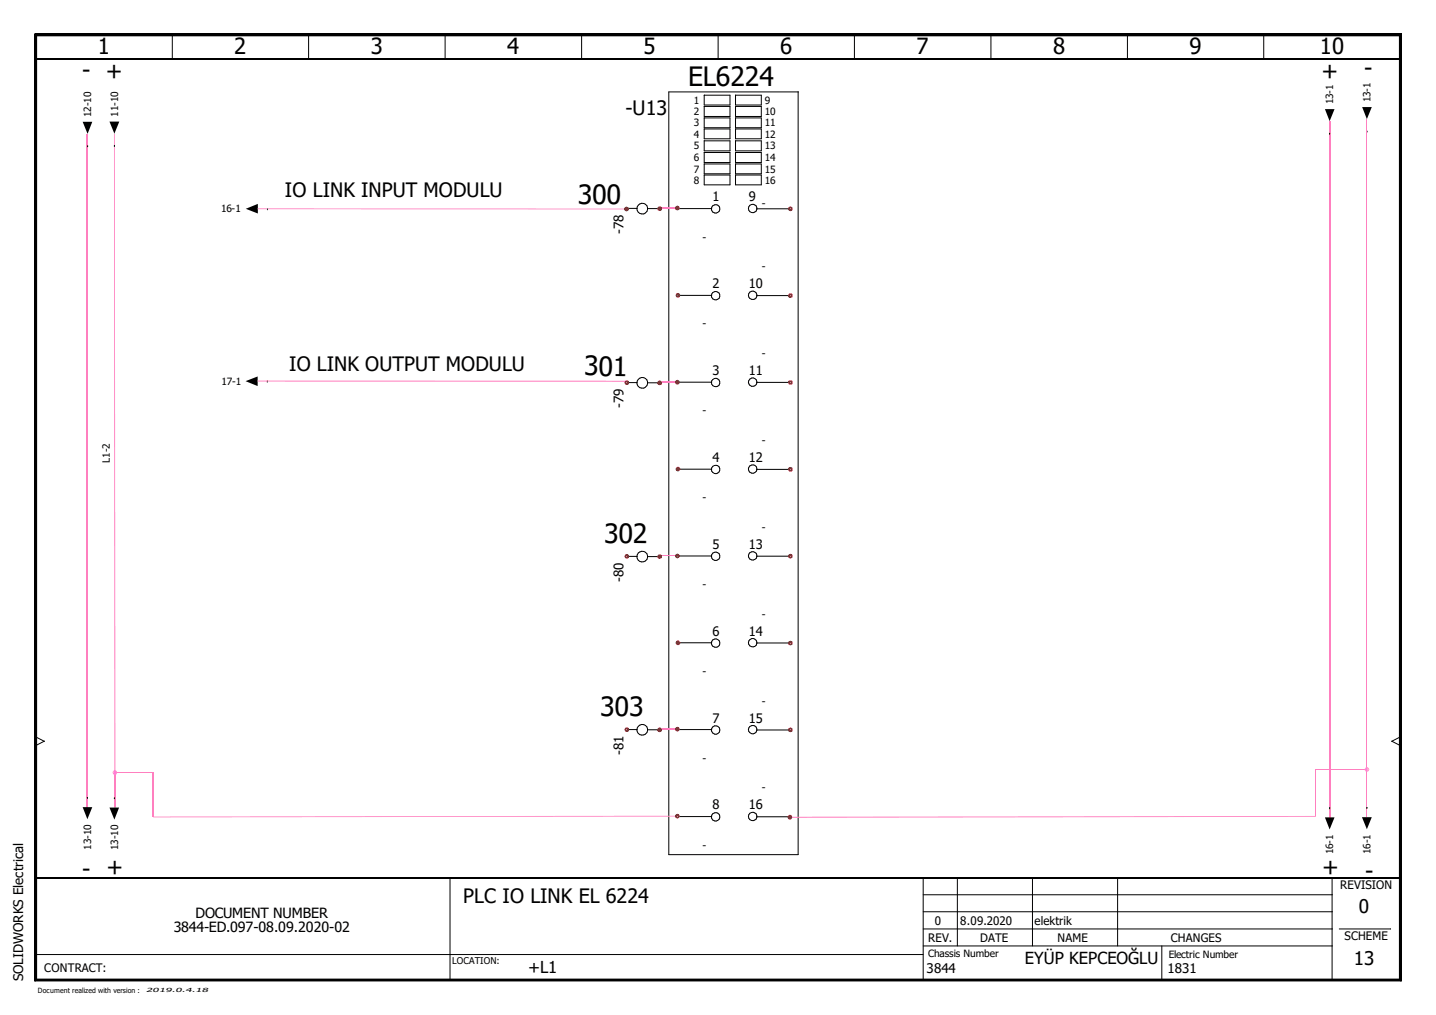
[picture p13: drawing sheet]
<svg xmlns="http://www.w3.org/2000/svg" width="297mm" height="210mm" viewBox="0 0 297 210" stroke-linecap="round" stroke-linejoin="round" font-family="sans-serif">
<defs><g id="words">
<g font-size="5.5">
<text x="142.3" y="17.8">EL6224</text>
<text x="119.5" y="42.1" transform="rotate(1 119.5 42.1)">300</text>
<text x="120.8" y="77.6" transform="rotate(1 120.8 77.6)">301</text>
<text x="125" y="112.3" transform="rotate(1 125 112.3)">302</text>
<text x="124.2" y="148" transform="rotate(1 124.2 148)">303</text>
</g>
<g font-size="4.8">
<text x="17" y="16.2">- +</text>
<text x="273.3" y="16.3">+</text>
<text x="282.1" y="15.7">-</text>
<text x="17" y="181.4">- +</text>
<text x="273.5" y="181">+</text>
<text x="282.4" y="181.7">-</text>
</g>
<g font-size="4.6">
<text x="20.2" y="11.3">1</text>
<text x="48.5" y="11.3">2</text>
<text x="76.7" y="11.3">3</text>
<text x="104.9" y="11.3">4</text>
<text x="133.1" y="11.3">5</text>
<text x="161.4" y="11.3">6</text>
<text x="189.6" y="11.3">7</text>
<text x="217.8" y="11.3">8</text>
<text x="246" y="11.3">9</text>
<text x="273" y="11.3">10</text>
</g>
<g font-size="4.1">
<text x="129.4" y="23.8">-U13</text>
<text x="58.9" y="40.8">IO LINK INPUT MODULU</text>
<text x="59.8" y="76.6">IO LINK OUTPUT MODULU</text>
<text x="95.8" y="186.7">PLC IO LINK EL 6224</text>
</g>
<g font-size="3.9">
<text x="281.1" y="188.8">0</text>
<text x="280" y="199.5">13</text>
</g>
<g font-size="3.4">
<text x="109.3" y="201.1">+L1</text>
<text x="212" y="199.4">EYÜP KEPCEOĞLU</text>
</g>
<g font-size="2.9">
<text x="40.5" y="189.8">DOCUMENT NUMBER</text>
<text x="35.9" y="192.7">3844-ED.097-08.09.2020-02</text>
</g>
<g font-size="2.7">
<text x="147.4" y="41.7">1</text>
<text x="154.9" y="41.7">9</text>
<text x="129" y="48.3" transform="rotate(-90 129 48.3)">-78</text>
<text x="147.4" y="59.6">2</text>
<text x="154.9" y="59.6">10</text>
<text x="147.4" y="77.6">3</text>
<text x="154.9" y="77.6">11</text>
<text x="129" y="84.3" transform="rotate(-90 129 84.3)">-79</text>
<text x="147.4" y="95.5">4</text>
<text x="154.9" y="95.5">12</text>
<text x="147.4" y="113.5">5</text>
<text x="154.9" y="113.5">13</text>
<text x="129" y="120.3" transform="rotate(-90 129 120.3)">-80</text>
<text x="147.4" y="131.5">6</text>
<text x="154.9" y="131.5">14</text>
<text x="147.4" y="149.4">7</text>
<text x="154.9" y="149.4">15</text>
<text x="129" y="156.1" transform="rotate(-90 129 156.1)">-81</text>
<text x="147.4" y="167.4">8</text>
<text x="154.9" y="167.4">16</text>
<text x="4.8" y="202.9" transform="rotate(-90 4.8 202.9)">SOLIDWORKS Electrical</text>
<text x="191.7" y="201.1">3844</text>
<text x="241.5" y="201.3">1831</text>
</g>
<g font-size="2.4">
<text x="277.2" y="183.9">REVISION</text>
<text x="193.4" y="191.3">0</text>
<text x="198.6" y="191.3">8.09.2020</text>
<text x="214" y="191.3">elektrik</text>
<text x="192" y="194.7">REV.</text>
<text x="202.7" y="194.7">DATE</text>
<text x="218.8" y="194.7">NAME</text>
<text x="242.2" y="194.7">CHANGES</text>
<text x="278.1" y="194.4">SCHEME</text>
<text x="9.1" y="200.9">CONTRACT:</text>
</g>
<g font-size="2.1">
<text x="143.5" y="23.7">2</text>
<text x="143.5" y="21.5">1</text>
<text x="158.2" y="21.5">9</text>
<text x="158.2" y="23.7">10</text>
<text x="275.8" y="21.6" transform="rotate(-90 275.8 21.6)">13-1</text>
<text x="283.5" y="21.2" transform="rotate(-90 283.5 21.2)">13-1</text>
<text x="18.8" y="24.2" transform="rotate(-90 18.8 24.2)">12-10</text>
<text x="24.4" y="24.1" transform="rotate(-90 24.4 24.1)">11-10</text>
<text x="143.5" y="28.4">4</text>
<text x="143.5" y="26.1">3</text>
<text x="158.2" y="26.1">11</text>
<text x="158.2" y="28.4">12</text>
<text x="143.5" y="30.9">5</text>
<text x="143.5" y="35.7">7</text>
<text x="143.5" y="33.3">6</text>
<text x="158.2" y="30.9">13</text>
<text x="158.2" y="33.3">14</text>
<text x="158.2" y="35.7">15</text>
<text x="143.5" y="38.1">8</text>
<text x="158.2" y="38.1">16</text>
<text x="45.7" y="43.9">16-1</text>
<text x="157.6" y="42.7">-</text>
<text x="145.3" y="49.7">-</text>
<text x="157.6" y="55.9">-</text>
<text x="145.3" y="67.7">-</text>
<text x="157.6" y="73.8">-</text>
<text x="45.8" y="79.6">17-1</text>
<text x="145.3" y="85.7">-</text>
<text x="22.7" y="95.7" transform="rotate(-90 22.7 95.7)">L1-2</text>
<text x="157.6" y="91.8">-</text>
<text x="145.3" y="103.6">-</text>
<text x="157.6" y="109.8">-</text>
<text x="145.3" y="121.6">-</text>
<text x="157.6" y="127.7">-</text>
<text x="145.3" y="139.6">-</text>
<text x="157.6" y="145.7">-</text>
<text x="145.3" y="157.5">-</text>
<text x="157.6" y="163.7">-</text>
<text x="18.8" y="175.7" transform="rotate(-90 18.8 175.7)">13-10</text>
<text x="24.4" y="175.8" transform="rotate(-90 24.4 175.8)">13-10</text>
<text x="145.3" y="175.5">-</text>
<text x="275.8" y="176.7" transform="rotate(-90 275.8 176.7)">16-1</text>
<text x="283.5" y="176.6" transform="rotate(-90 283.5 176.6)">16-1</text>
<text x="192" y="198">Chassis Number</text>
<text x="241.8" y="198.1">Electric Number</text>
</g>
<text font-size="1.9" x="93.5" y="199.3">LOCATION:</text>
<text font-size="1.5" x="7.8" y="205.3">Document realized with version :</text>
<text font-size="1.2" x="30.3" y="205.2">2019.0.4.18</text>
</g></defs>
<path d="M0 0h297v209.9h-297z" fill="none" stroke="#fff" stroke-width=".21"/>
<g fill="none" stroke="#000" stroke-width=".21">
<path d="M7.2 7l.4 .4zM7.2 7h282.6zM7.2 7v195.9zM7.2 7h282.6v195.9h-282.6zM7.6 7.4h281.9zM7.6 7.4v195.1zM7.6 7.4h281.9v195.1h-281.9zM35.7 7.2l-.1 4.9M63.9 7.2l-.1 4.9M92.1 7.2v4.9M120.4 7.2l-.1 4.9M138.3 19h26.8v157.7h-26.8z"/>
<path d="M145.7 19.7h5.3v2h-5.3zM148.6 7.2l-.1 4.9M152.1 19.7h5.4v2h-5.4zM176.8 7.2l-.1 4.9M205 7.2v4.9M233.3 7.2l-.1 4.9M261.4 7.2v4.9M289.5 7.4v195.1zM289.8 7l-.3 .4zM289.8 7v195.9zM18.1 30.2h.1M23.7 30.1h.1"/>
<path d="M145.7 22h5.3v2.1h-5.3zM145.7 24.4h5.3v2h-5.3zM145.7 26.7h5.3v2h-5.3zM145.7 29.1h5.3v2.1h-5.3zM145.7 31.5h5.3v2.1h-5.3zM145.7 33.9h5.3v2h-5.3zM145.7 36.2h5.3v2h-5.3zM152.1 22h5.4v2.1h-5.4zM152.1 24.4h5.4v2h-5.4zM152.1 26.7h5.4v2h-5.4zM152.1 29.1h5.4v2.1h-5.4zM152.1 31.5h5.4v2.1h-5.4z"/>
<path d="M152.1 33.9h5.4v2h-5.4zM152.1 36.2h5.4v2h-5.4zM275 27.6h.1M282.7 27.1h.1M55.3 43.2h.1M129.9 43.1h1.8M131.7 43.1h.1M133.9 43.1h2.4M140.4 43.1h6.8M147.1 43.2h.1M154.8 43.1h.1M156.5 43.2h6.8"/>
<path d="M55.3 78.8h.1M129.9 79.1h1.8M131.7 79.2h.1M133.9 79.2h2.4M140.4 79h6.8M140.4 61.1h6.8M147.1 79.1h.1M147.1 61.2h.1M154.8 79h.1M154.8 61.1h.1M156.5 79.1h6.8M156.5 61.1h6.8"/>
<path d="M140.4 97h6.8M147.1 97.1h.1M154.8 97h.1M156.5 97.1h6.8M129.9 115.1h1.8M131.7 115.1h.1M133.9 115.1h2.4M140.4 115h6.8M147.1 115h.1M154.8 115h.1M156.5 115h6.8M140.4 132.9h6.8"/>
<path d="M147.1 133h.1M154.8 132.9h.1M156.5 133h6.8M7.4 152.4l1.7 .9M9.1 153.3l-1.7 .9M9.1 153.3h.1M129.9 150.9h1.9M133.9 150.9h2.4M140.4 150.9h6.8M147.1 151h.1M154.8 150.9h.1M156.5 151h6.8"/>
<path d="M287.9 153.3l1.8 .9M287.9 153.3h.1M289.6 152.4l-1.7 .9M18.1 164.9h.1M23.7 165h.1M140.4 168.9h6.8M147.1 168.9h.1M154.8 168.8h.1M156.5 168.9h6.8M275 167h.1M282.7 167h.1M7.4 197.4h183.6"/>
<path d="M93.1 181.5v21.2M191 195.6h84.6M191 192.1h84.6M191 188.6h84.6M191 185h84.6M191 181.5v21.2M198.1 181.5l-.1 14.1M213.6 181.5v14.1M231.2 181.5v14.1M240.3 195.6l.1 7.1M275.6 181.5l-.1 21.2M277 192.1h10.7"/>
<path d="M7.2 202.9h282.6zM7.6 202.5l-.4 .4zM7.6 202.5h281.9zM289.5 202.5l.3 .4z"/>
<circle cx="132.8" cy="43.1" r="1.11"/>
<circle cx="148" cy="43.2" r=".88"/>
<circle cx="155.7" cy="43.1" r=".87"/>
<circle cx="132.9" cy="79.2" r="1.12"/>
<circle cx="148" cy="61.2" r=".87"/>
<circle cx="148" cy="79.1" r=".88"/>
<circle cx="155.7" cy="61.1" r=".88"/>
<circle cx="155.7" cy="79" r=".88"/>
<circle cx="148" cy="97.1" r=".88"/>
<circle cx="155.7" cy="97" r=".88"/>
<circle cx="132.8" cy="115.1" r="1.11"/>
<circle cx="148" cy="115" r=".87"/>
<circle cx="155.7" cy="115" r=".87"/>
<circle cx="148" cy="133" r=".88"/>
<circle cx="155.7" cy="132.9" r=".88"/>
<circle cx="132.9" cy="150.9" r="1.1"/>
<circle cx="148" cy="151" r=".88"/>
<circle cx="155.7" cy="150.9" r=".88"/>
<circle cx="148" cy="168.9" r=".88"/>
<circle cx="155.7" cy="168.8" r=".87"/>
</g>
<path d="M7.2 7.2h282.6M7.2 202.7h282.6" fill="none" stroke="#000" stroke-width=".38"/>
<g fill="#000">
<path d="M7.2 7l.4 .4zM289.8 7l-.3 .4zM17.1 25.2h2l-1 2.5zM22.6 25.1h2.1l-1 2.5zM274.1 22.6h2l-1.1 2.5zM281.8 22.1h2l-1.1 2.5zM50.8 43.2l2.5-1v2zM50.8 78.8l2.5-.9v1.9zM17.1 166.9h2l-1 2.5zM22.6 167h2l-.9 2.5zM274.1 169h2l-1.1 2.5zM281.7 169h2.1l-1.1 2.5z"/>
<path d="M7.6 202.5l-.4 .4zM289.5 202.5l.3 .4z"/>
</g>
<path d="M7.4 7v195.9M7.4 12.1h282.2M289.6 7v195.9M7.4 181.5h282.2" fill="none" stroke="#000" stroke-width=".34"/>
<path d="M18.1 27.6v139.4M275.1 25.1v143.9M282.7 24.6v144.4M53.3 43.2h76.3M136.7 43h3.4M136.7 79.1h3.4M136.7 115h3.4M136.7 150.8h3.4M282.7 159.1h-10.5v9.7M23.8 167v-7.2h7.9v9.2" fill="none" stroke="#ff7fbf" stroke-width=".21"/>
<path d="M31.7 168.9h108.4" fill="none" stroke="#ff7fbf" stroke-width=".34"/>
<path d="M163.4 168.9h108.8" fill="none" stroke="#ff7fbf" stroke-width=".38"/>
<path d="M53.3 78.8h76.3" fill="none" stroke="#ff7fbf" stroke-width=".25"/>
<path d="M23.7 27.6v132.2" fill="none" stroke="#ff7fbf" stroke-width=".3"/>
<g fill="#ff7fdf">
<path d="M282.8 159.1l.3-.3 .1 .3z"/>
<path d="M282.7 158.6l.4 .2-.3 .3z"/>
<path d="M282.4 158.8l.3-.2v.5z"/>
<path d="M282.4 158.8l.3 .3h-.5z"/>
<path d="M282.2 159.1l.5 .1-.3 .3z"/>
<path d="M282.7 159.2v.4l-.3-.1z"/>
<path d="M282.7 159.2l.4 .3-.4 .1z"/>
<path d="M282.8 159.1h.4l-.1 .4z"/>
</g>
<g fill="#a50000">
<path d="M163.5 150.9l.4-.3 .1 .4z"/>
<path d="M163.5 150.5l.4 .1-.4 .3z"/>
<path d="M163.1 150.6l.4-.1v.4z"/>
<path d="M163.1 150.6l.3 .4h-.4z"/>
<path d="M163 151h.4l-.3 .3z"/>
<path d="M163.4 151l.1 .4-.4-.1z"/>
<path d="M163.5 151l.4 .3-.4 .1z"/>
<path d="M163.5 151h.5l-.1 .3z"/>
<path d="M163.5 133l.4-.4 .1 .4z"/>
<path d="M163.5 132.5l.4 .1-.4 .4z"/>
<path d="M163.1 132.6l.4-.1v.4z"/>
<path d="M163.1 132.6l.3 .4h-.4z"/>
<path d="M163 133h.4l-.3 .3z"/>
<path d="M163.4 133l.1 .5-.4-.2z"/>
<path d="M163.5 133.1l.4 .2-.4 .2z"/>
<path d="M163.5 133h.5l-.1 .3z"/>
<path d="M163.5 115l.4-.3 .1 .3z"/>
<path d="M163.5 114.5l.4 .2-.4 .3z"/>
<path d="M163.1 114.7l.4-.2v.5z"/>
<path d="M163.1 114.7l.3 .3h-.4z"/>
<path d="M163 115l.4 .1-.3 .3z"/>
<path d="M163.4 115.1l.1 .4-.4-.1z"/>
<path d="M163.5 115.1l.4 .3-.4 .1z"/>
<path d="M163.5 115h.5l-.1 .4z"/>
<path d="M163.5 97l.4-.3 .1 .4z"/>
<path d="M163.5 96.6l.4 .1-.4 .3z"/>
<path d="M163.1 96.7l.4-.1v.4z"/>
<path d="M163.1 96.7l.3 .4h-.4z"/>
<path d="M163 97.1h.4l-.3 .3z"/>
<path d="M163.4 97.1l.1 .5-.4-.2z"/>
<path d="M163.5 97.1l.4 .3-.4 .2z"/>
<path d="M163.5 97.1h.5l-.1 .3z"/>
<path d="M163.5 79.1l.4-.4 .1 .4z"/>
<path d="M163.5 78.6l.4 .1-.4 .4z"/>
<path d="M163.1 78.7l.4-.1-.1 .5z"/>
<path d="M163.1 78.7l.3 .4h-.4z"/>
<path d="M163 79.1h.4l-.3 .4z"/>
<path d="M163.4 79.1l.1 .5-.4-.1z"/>
<path d="M163.5 79.2l.4 .3-.4 .1z"/>
<path d="M163.5 79.1h.5l-.1 .4z"/>
<path d="M163.5 61.1l.4-.3 .1 .3z"/>
<path d="M163.5 60.6l.4 .2-.4 .3z"/>
<path d="M163.1 60.8l.4-.2v.5z"/>
<path d="M163.1 60.8l.3 .3h-.4z"/>
<path d="M163 61.1l.4 .1-.3 .3z"/>
<path d="M163.4 61.2l.1 .4-.4-.1z"/>
<path d="M163.5 61.2l.4 .3-.4 .1z"/>
<path d="M163.5 61.1h.5l-.1 .4z"/>
<path d="M163.5 43.1l.4-.3 .1 .4z"/>
<path d="M163.5 42.7l.4 .1-.4 .3z"/>
<path d="M163.1 42.8l.4-.1v.4z"/>
<path d="M163.1 42.8l.3 .4h-.4z"/>
<path d="M163 43.2h.4l-.3 .3z"/>
<path d="M163.4 43.2l.1 .5-.4-.2z"/>
<path d="M163.5 43.2l.4 .3-.4 .2z"/>
<path d="M163.5 43.2h.5l-.1 .3z"/>
<path d="M163.4 169l.3-.3 .2 .3z"/>
<path d="M163.4 168.5l.3 .2-.3 .3z"/>
<path d="M163 168.7l.4-.2v.5z"/>
<path d="M163 168.7l.4 .3h-.5z"/>
<path d="M162.9 169h.5l-.4 .4z"/>
<path d="M163.4 169v.5l-.4-.1z"/>
<path d="M163.4 169l.3 .4-.3 .1z"/>
<path d="M163.4 169h.5l-.2 .4z"/>
<path d="M140.3 132.9l.3-.3 .2 .3z"/>
<path d="M140.2 132.4l.4 .2-.3 .3z"/>
<path d="M139.9 132.6l.3-.2v.5z"/>
<path d="M139.9 132.6l.3 .3h-.5z"/>
<path d="M139.7 132.9l.5 .1-.3 .3z"/>
<path d="M140.2 133v.4l-.3-.1z"/>
<path d="M140.2 133l.4 .3-.4 .1z"/>
<path d="M140.3 132.9h.5l-.2 .4z"/>
<path d="M140.6 96.6l.2 .4h-.5z"/>
<path d="M140.2 96.5l.4 .1-.3 .4z"/>
<path d="M139.9 96.6l.3-.1v.4z"/>
<path d="M139.9 96.6l.3 .4h-.5z"/>
<path d="M139.7 97h.5l-.3 .4z"/>
<path d="M139.9 97.4l.3-.3v.4z"/>
<path d="M140.3 97l.3 .4-.4 .1z"/>
<path d="M140.3 97h.5l-.2 .4z"/>
<path d="M140.3 61l.3-.3 .2 .4z"/>
<path d="M140.2 60.6l.4 .1-.3 .3z"/>
<path d="M139.9 60.7l.3-.1v.4z"/>
<path d="M139.9 60.7l.3 .4h-.5z"/>
<path d="M139.7 61.1h.5l-.3 .3z"/>
<path d="M139.9 61.4l.3-.3v.5z"/>
<path d="M140.2 61.1l.4 .3-.4 .2z"/>
<path d="M140.3 61.1h.5l-.2 .3z"/>
<path d="M140.2 168.7l.3-.3 .1 .4z"/>
<path d="M140.1 168.3l.4 .1-.3 .3z"/>
<path d="M139.8 168.4l.3-.1v.4z"/>
<path d="M139.8 168.4l.3 .4h-.5z"/>
<path d="M139.6 168.8h.5l-.3 .3z"/>
<path d="M140.1 168.8v.5l-.3-.2z"/>
<path d="M140.1 168.8l.4 .3-.4 .2z"/>
<path d="M140.2 168.8h.4l-.1 .3z"/>
<path d="M140.2 150.7l.3-.2 .1 .3z"/>
<path d="M140.1 150.3l.4 .2-.3 .2z"/>
<path d="M139.8 150.5l.3-.2v.4z"/>
<path d="M139.8 150.5l.3 .3h-.5z"/>
<path d="M139.6 150.8h.5l-.3 .3z"/>
<path d="M140.1 150.8v.5l-.3-.2z"/>
<path d="M140.1 150.8l.4 .3-.4 .2z"/>
<path d="M140.2 150.8h.4l-.1 .3z"/>
<path d="M140.2 114.9l.3-.3 .1 .4z"/>
<path d="M140.1 114.5l.4 .1-.3 .3z"/>
<path d="M139.8 114.6l.3-.1v.4z"/>
<path d="M139.8 114.6l.3 .4h-.5z"/>
<path d="M139.6 115h.5l-.3 .3z"/>
<path d="M139.8 115.3l.3-.3v.5z"/>
<path d="M140.1 115l.4 .3-.4 .2z"/>
<path d="M140.2 115h.4l-.1 .3z"/>
<path d="M140.2 79l.3-.3 .1 .3z"/>
<path d="M140.1 78.5l.4 .2-.3 .3z"/>
<path d="M139.8 78.7l.3-.2v.5z"/>
<path d="M139.8 78.7l.3 .3h-.5z"/>
<path d="M139.6 79l.5 .1-.3 .3z"/>
<path d="M140.1 79.1v.4l-.3-.1z"/>
<path d="M140.1 79.1l.4 .3-.4 .1z"/>
<path d="M140.2 79h.4l-.1 .4z"/>
<path d="M140.2 43l.3-.3 .1 .3z"/>
<path d="M140.1 42.5l.4 .2-.3 .3z"/>
<path d="M139.8 42.7l.3-.2v.5z"/>
<path d="M139.8 42.7l.3 .3h-.5z"/>
<path d="M139.6 43l.5 .1-.3 .3z"/>
<path d="M140.1 43.1v.4l-.3-.1z"/>
<path d="M140.1 43.1l.4 .3-.4 .1z"/>
<path d="M140.2 43h.4l-.1 .4z"/>
<path d="M136.5 150.9l.3-.3 .1 .3z"/>
<path d="M136.4 150.4l.4 .2-.3 .3z"/>
<path d="M136.1 150.6l.3-.2v.5z"/>
<path d="M136.1 150.6l.3 .3h-.5z"/>
<path d="M135.9 150.9l.5 .1-.3 .3z"/>
<path d="M136.4 151v.4l-.3-.1z"/>
<path d="M136.4 151l.4 .3-.4 .1z"/>
<path d="M136.5 150.9h.4l-.1 .4z"/>
<path d="M136.5 115.1l.3-.3 .1 .3z"/>
<path d="M136.4 114.6l.4 .2-.3 .3z"/>
<path d="M136.1 114.8l.3-.2v.5z"/>
<path d="M136.1 114.8l.3 .3h-.5z"/>
<path d="M135.9 115.1h.5l-.3 .3z"/>
<path d="M136.4 115.1v.5l-.3-.2z"/>
<path d="M136.4 115.1l.4 .3-.4 .2z"/>
<path d="M136.5 115.1h.4l-.1 .3z"/>
<path d="M136.5 79.1l.3-.3 .1 .4z"/>
<path d="M136.4 78.7l.4 .1-.3 .3z"/>
<path d="M136.1 78.8l.3-.1v.4z"/>
<path d="M136.1 78.8l.3 .4h-.5z"/>
<path d="M135.9 79.2h.5l-.3 .3z"/>
<path d="M136.4 79.2v.5l-.3-.2z"/>
<path d="M136.4 79.2l.4 .3-.4 .2z"/>
<path d="M136.5 79.2h.4l-.1 .3z"/>
<path d="M136.5 43.1l.3-.3 .1 .3z"/>
<path d="M136.4 42.7l.4 .1-.3 .3z"/>
<path d="M136.1 42.8l.3-.1v.4z"/>
<path d="M136.1 42.8l.3 .3h-.5z"/>
<path d="M135.9 43.1l.5 .1-.3 .3z"/>
<path d="M136.4 43.2v.4l-.3-.1z"/>
<path d="M136.4 43.2l.4 .3-.4 .1z"/>
<path d="M136.5 43.1h.4l-.1 .4z"/>
<path d="M129.7 150.8l.3-.3 .2 .4z"/>
<path d="M129.7 150.4l.3 .1-.3 .3z"/>
<path d="M129.3 150.5l.4-.1v.4z"/>
<path d="M129.3 150.5l.3 .4h-.4z"/>
<path d="M129.2 150.9h.4l-.3 .4z"/>
<path d="M129.6 150.9l.1 .5-.4-.1z"/>
<path d="M129.7 150.9l.3 .4-.3 .1z"/>
<path d="M129.7 150.9h.5l-.2 .4z"/>
<path d="M129.7 115l.3-.3 .2 .4z"/>
<path d="M129.7 114.6l.3 .1-.3 .3z"/>
<path d="M129.3 114.7l.4-.1v.4z"/>
<path d="M129.3 114.7l.3 .4h-.4z"/>
<path d="M129.2 115.1h.4l-.3 .3z"/>
<path d="M129.6 115.1l.1 .5-.4-.2z"/>
<path d="M129.7 115.1l.3 .3-.3 .2z"/>
<path d="M129.7 115.1h.5l-.2 .3z"/>
<path d="M129.7 79.1l.3-.3 .2 .3z"/>
<path d="M129.7 78.6l.3 .2-.3 .3z"/>
<path d="M129.3 78.8l.4-.2v.5z"/>
<path d="M129.3 78.8l.3 .3h-.4z"/>
<path d="M129.2 79.1l.4 .1-.3 .3z"/>
<path d="M129.6 79.2l.1 .4-.4-.1z"/>
<path d="M129.7 79.2l.3 .3-.3 .1z"/>
<path d="M129.7 79.1h.5l-.2 .4z"/>
<path d="M129.6 43.2l.4-.3 .1 .3z"/>
<path d="M129.6 42.7l.4 .2-.4 .3z"/>
<path d="M129.2 42.9l.4-.2v.5z"/>
<path d="M129.2 42.9l.4 .3h-.5z"/>
<path d="M129.1 43.2l.5 .1-.4 .3z"/>
<path d="M129.2 43.6l.4-.3v.4z"/>
<path d="M129.6 43.3l.4 .3-.4 .1z"/>
<path d="M129.7 43.2h.4l-.1 .4z"/>
</g>
<g fill="#ff7fdf">
<path d="M23.8 159.7l.3-.3 .2 .4z"/>
<path d="M23.8 159.3l.3 .1-.3 .3z"/>
<path d="M23.4 159.4l.4-.1v.4z"/>
<path d="M23.4 159.4l.3 .3-.4 .1z"/>
<path d="M23.3 159.8h.4l-.3 .3z"/>
<path d="M23.4 160.1l.4-.3v.5z"/>
<path d="M23.8 159.8l.3 .3-.3 .2z"/>
<path d="M23.8 159.8h.5l-.2 .3z"/>
</g>
<use href="#words"/>
</svg>
